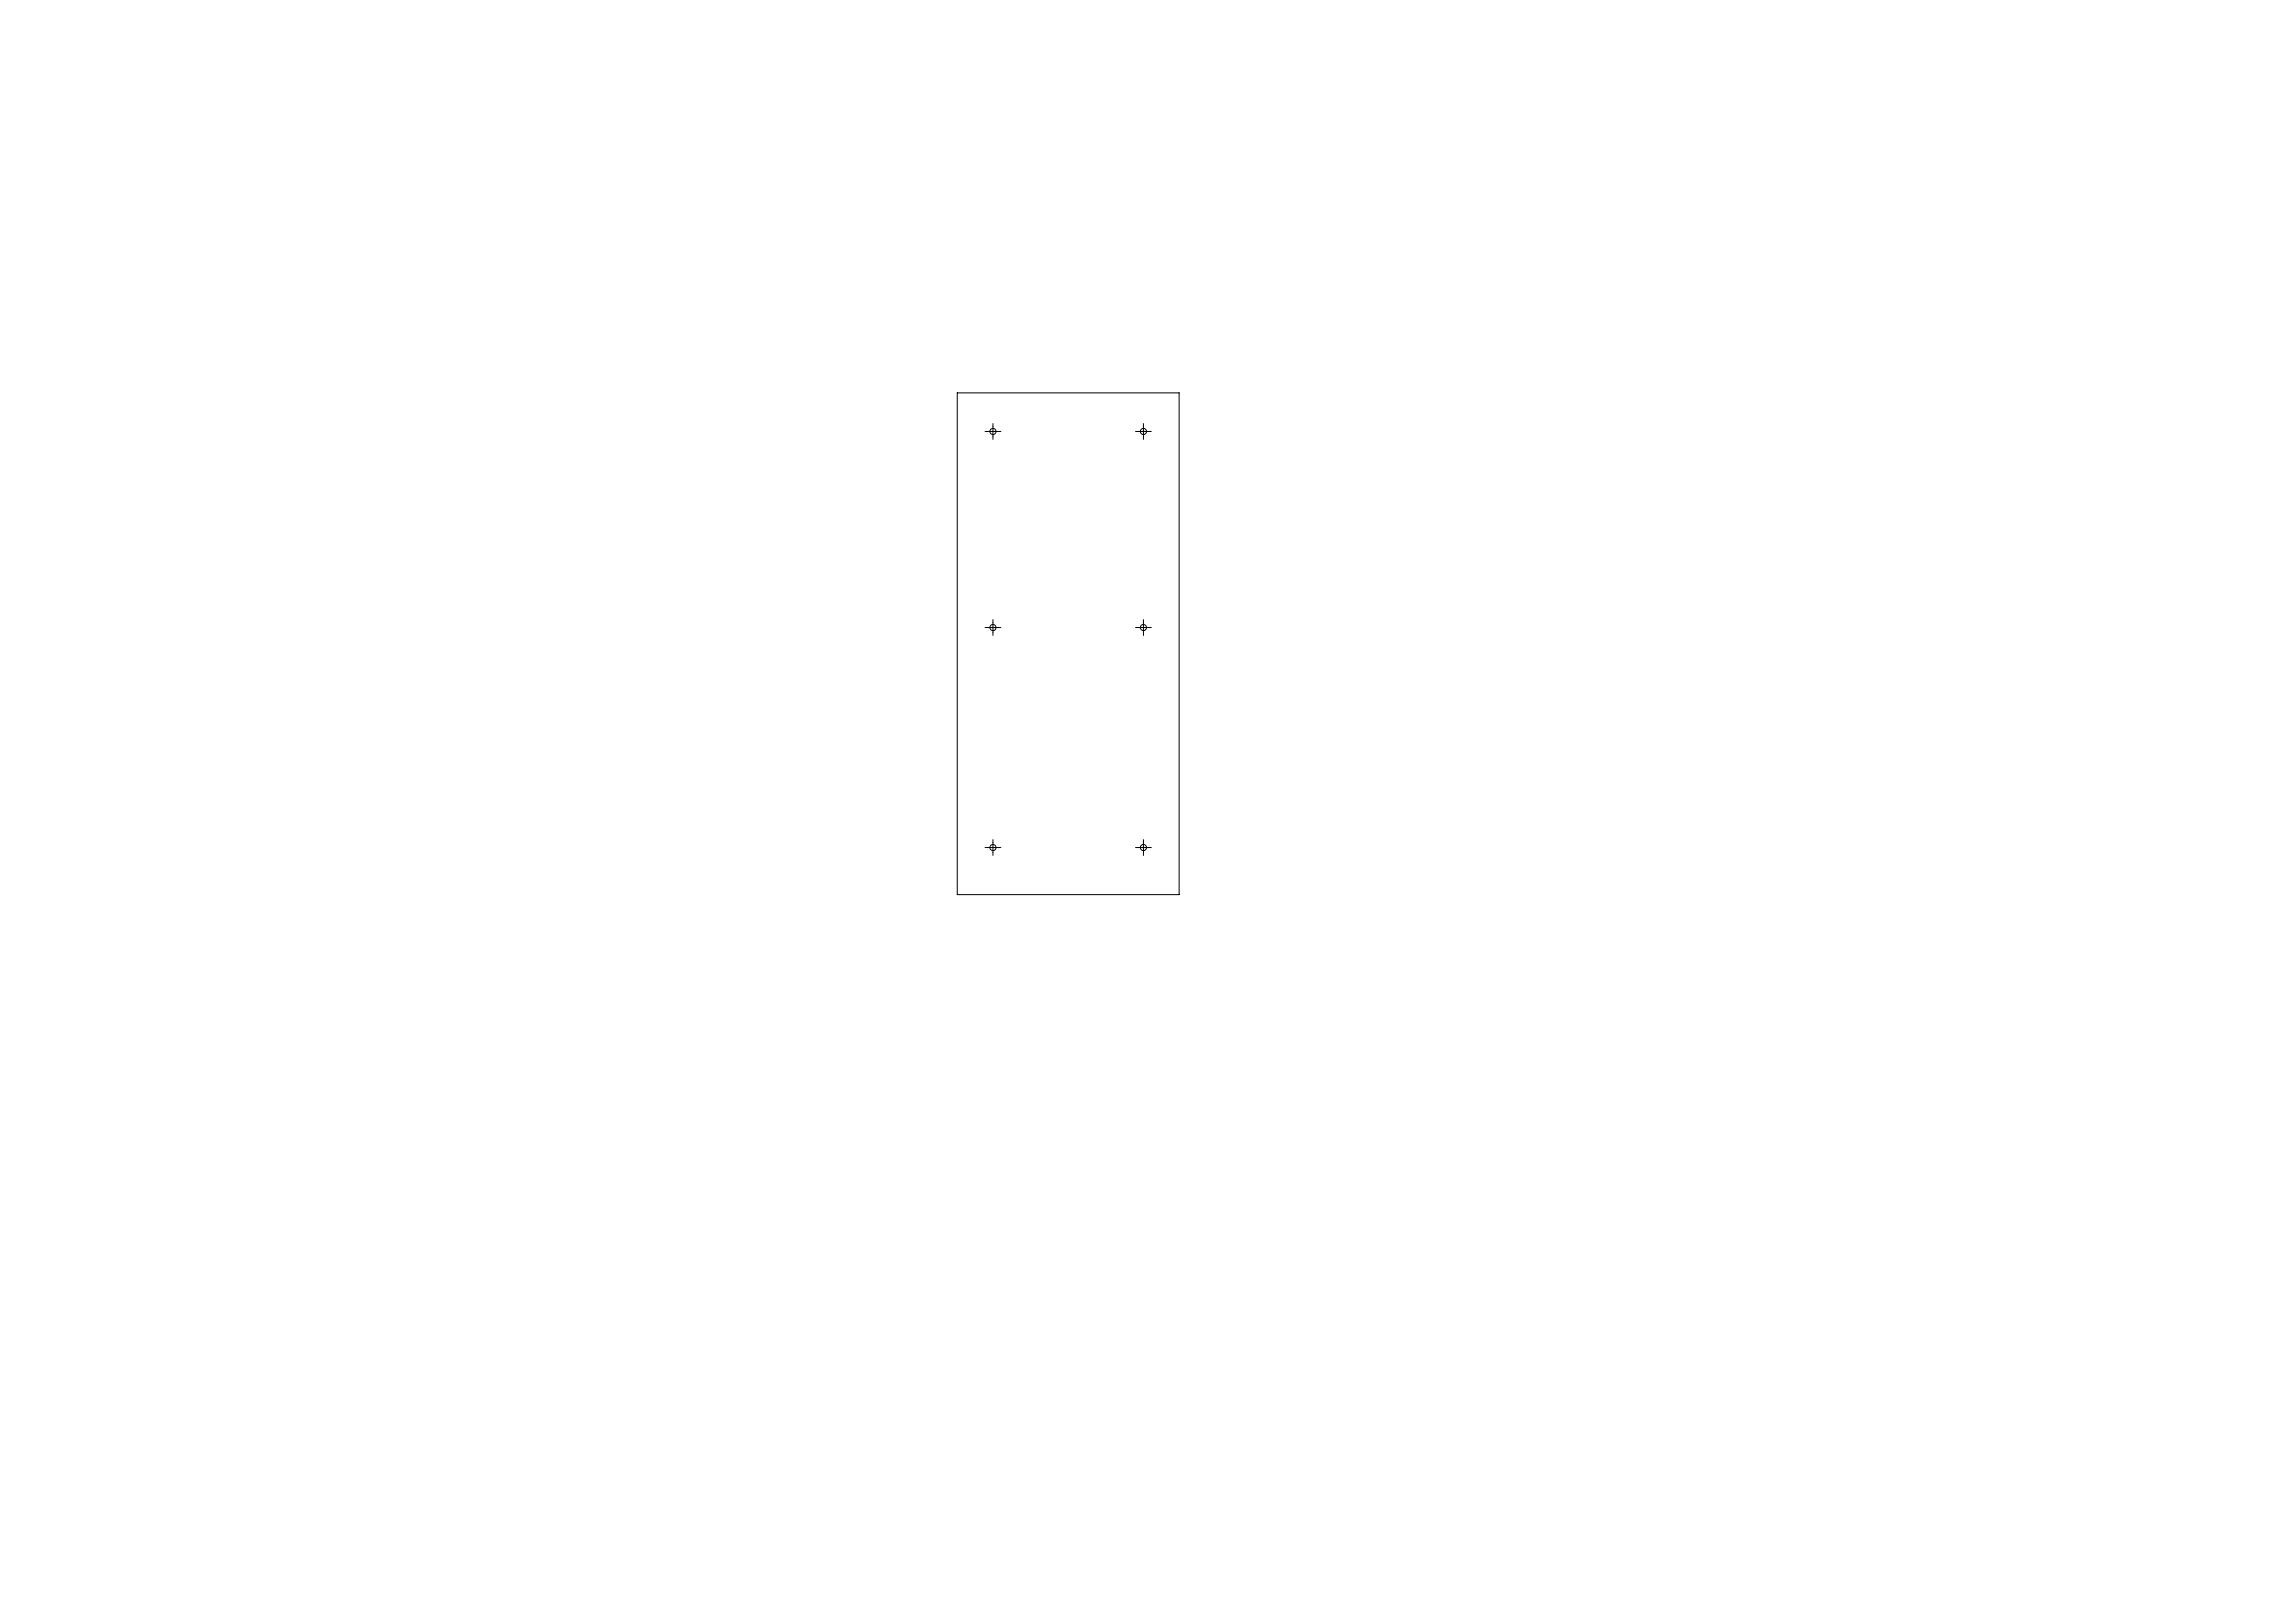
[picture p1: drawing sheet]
<svg xmlns="http://www.w3.org/2000/svg" width="1189mm" height="841mm" viewBox="0 0 1189 841" stroke-linecap="round" stroke-linejoin="round" font-family="sans-serif">
<g fill="none" stroke="#000" stroke-width=".52" stroke-dasharray="30.5 1.3 1.3 1.3">
<path d="M512 224h-1M515 221v-2M515 226v2M517 224h2M590 224h-1M593 221v-2M593 226v2M595 224h2M512 325h-1M515 323v-2M515 328v1M517 325h2"/>
<path d="M590 325h-1M593 323v-2M593 328v1M595 325h2M512 439h-1M515 437v-2M517 439h2M590 439h-1M593 437v-2M595 439h2M515 442v1M593 442v1"/>
</g>
<g fill="none" stroke="#000" stroke-width=".52">
<path d="M496 204h115v260h-115zM512 224h5M515 221v5M590 224h5M593 221v5M512 325h5M515 323v5M590 325h5M593 323v5M512 439h5M515 437v5M590 439h5"/>
<path d="M593 437v5"/>
<circle cx="515" cy="224" r="1.6"/>
<circle cx="593" cy="224" r="1.6"/>
<circle cx="515" cy="325" r="1.6"/>
<circle cx="593" cy="325" r="1.6"/>
<circle cx="515" cy="439" r="1.6"/>
<circle cx="593" cy="439" r="1.6"/>
</g>
</svg>
